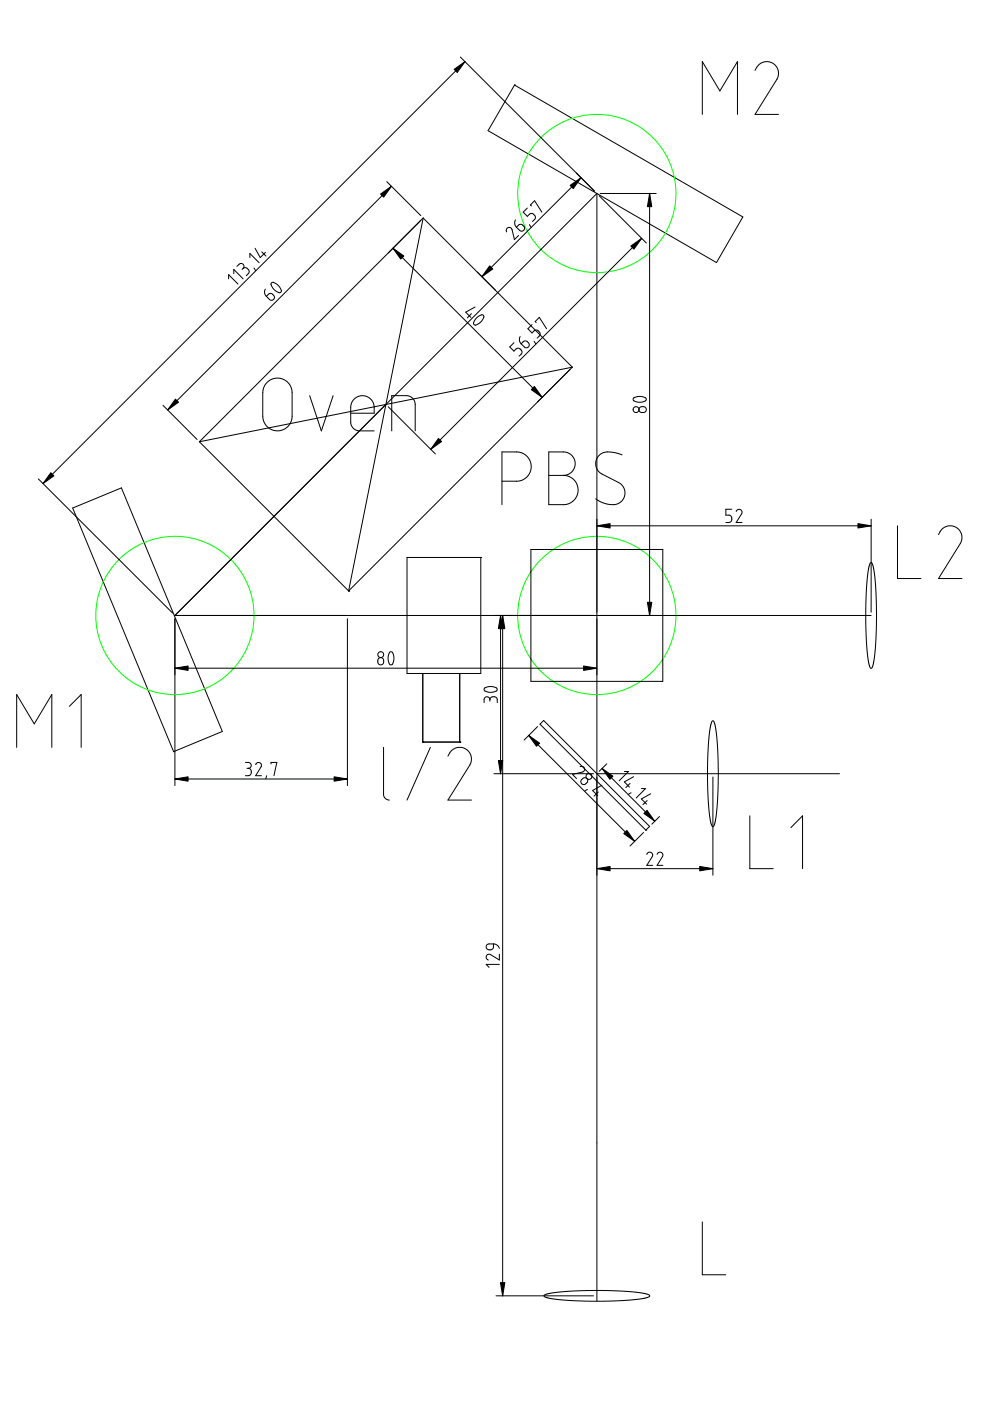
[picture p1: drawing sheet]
<svg xmlns="http://www.w3.org/2000/svg" width="210mm" height="297mm" viewBox="0 0 210 297" stroke-linecap="round" stroke-linejoin="round" font-family="sans-serif">
<g fill="none" stroke="#000" stroke-width=".21">
<path d="M97.6 12.1l28.4 28.4M98.6 13.1l-89.5 89.4M109.1 18h.1M109.1 18l48.4 28-5.6 9.7-48.4-28zM160.1 14.9l.9-1.3 1.2-.5h.8l.7 .2 .6 .5 .5 .6 .3 .9-.1 .8-.2 .6-4.7 7.6h5M82 38.5l7.2 7.2M83 39.5l-47.5 47.4M123.2 37.7l-21 21M148.9 24.3v-11.2l3.7 6.2 3.8-6.2v11.2M48.5 59.1v-.9l2 2M49.6 58v-.9l1.9 2M50.2 56.5l.6-.6h.5l.4 .5-.2 .5"/>
<path d="M51.5 56.9l.3-.2 .5 .1 .5 .6-.1 .5-.5 .6M51.5 56.9l-.2 .2M53 54.6v-.9l1.9 2M53.8 56.8l.4 .6M54.1 52.6l1.1 2 1.1-1.1M55.5 53.4l.9 .9M57.6 60l.3-.1 1 .5 .7 .9v.6l-.4 .2-.9-.6-.7-.9zM83.3 52.6l31.7 31.6M89.2 46.7l-6.9 6.9M89.7 46.2l-47.4 47.5M89.7 46.2l31.6 31.7M89.7 46.2l-15.8 79.1"/>
<path d="M101.2 57.7l3.9 3.8M107.4 49.2l-.1-.4 .2-.4 .6-.2 .4 .4 .6 2.2 .8-.9M109.3 46.6l-.2 .9 .4 .7M109.9 47.7l.6-.1 .6 .4 .1 .5-.2 .4-.6 .1-.9-.8zM111.8 44.1l-.9 .9 .9 .9 .7-.6h.5l.4 .4 .1 .7-.6 .6M112.2 47.6l.4 .6M112.7 43.7l-.2-.2 .8-.9 1.6 2.4M127 41.5l10 10M127.3 41h11.8M136.1 50.5l-44.8 44.8M137.7 41v89.5M56.3 61.3l-.2 .8 .4 .7"/>
<path d="M56.9 62.4l.5-.2 .6 .4 .2 .6-.2 .3-.6 .1-.9-.8zM99.9 66.5l-.8 .9M100.7 65.1l-2 1.1 1.1 1.1M100.9 67.5l1.2-.8 .5 .3-.1 .4-.4 .7-.7 .6-.6 .2-.3-.1-.1-.3zM109 72.7l-.9 .9 .9 .8 .6-.5 .7 .1 .3 .4 .1 .4-.6 .7M110.3 71.4l-.2 .8 .4 .7M110.9 72.5l.3-.2 .6 .1 .4 .6-.1 .5-.4 .2-.4-.1-.8-.7zM112.8 68.8l-.9 .9 .9 .9 .7-.6h.5l.4 .4 .1 .6-.6 .7M113.2 72.3l.4 .6M113.7 68.4l-.2-.2 .8-.9 1.6 2.4M121.3 77.9l-47.4 47.4M121.3 77.9l-79 15.8"/>
<path d="M34.6 85.9l7.2 7.3M42.3 93.7l31.6 31.6M56.6 81.1l1.3-.8 1.6-.1 1.4 .7 .9 1.3 .1 .9v5.8l-.7 1.4-.7 .6-.7 .3-1.3 .1-1.1-.3-1-.8-.6-1.1-.1-.8v-5.4l.2-.8zM65.7 83.9l2.4 7.5 2.5-7.5M74.4 87.6h4.9l-.1-2-.8-1.2-1-.5h-.9l-1 .4-.6 .6-.5 1.2v3.6l.3 .9 .8 .6 3.8 .2M82.3 86.3l10 9.9M83.1 91.4v-7.5h3.5l.6 .3 .5 .5 .3 .9v5.8M116.4 95.8l3.7 .1 1 .5 .7 1 .1 1.2-.4 1.2-.9 .7-1.1 .3 1.1 .2 .9 .5 .6 .7 .4 1.1 .1 1-.4 1-.7 .9-.9 .6-.8 .2h-3.4zM131.9 96.4l-2.2-.5-1.1-.1-.7 .2-.6 .3-.6 .6-.3 .6-.1 1.1 .3 .9 .7 .8 3.9 2 .8 .7 .5 1.2v.7l-.3 .8-.7 .8-1.2 .5-2-.2-2-1M134.4 84.3l.8-.2h.7l1 .2 .1 .4-.2 .3-.4 .2-1.1 .1-.9-.3-.2-.2zM135.6 86.4l.5-.2 .7 .1 .2 .5-.1 .4-.4 .3-.7-.1-.3-.6zM8.1 101.5l28.5 28.5"/>
<path d="M15.4 107.7l10.3-4.3 21.4 51.7-10.3 4.3zM86.3 118.2h15.6v24.6h-15.6zM101.9 118.2h.1M106.4 102h3.8l.9-.4 .7-.6 .6-.9 .2-1.4-.3-1.1-.8-1.1-.7-.4-.8-.3h-3.6v11.2M112.6 116.5h27.9v28h-27.9zM116.4 100.8h3.1M126.6 111.5h58.1M155.2 108h-1.3v1.2h.8l.5 .5v.6l-.2 .3-1.1 .2M156.1 108.4l.2-.3 .4-.1 .5 .2 .1 .3-.1 .4-1.1 1.9h1.2M184.6 119.3h.2l.2 .3 .4 2 .3 3.3 .1 4.6v4.8l-.3 4-.3 2.5-.2 .7-.3 .2-.4-.6-.4-2.1-.3-6.9 .2-8.8 .3-2.7zM184.7 110.1v19.7M190.3 111.5v11.2h5"/>
<path d="M199 113.3l.4-.8 .6-.5 .9-.5h.9l.6 .2 .9 .5 .5 .8 .2 .8-.3 1.3-4.7 7.6h5M37.1 131.2v35.4M73.7 131.2v35.4M73.9 125.3h.1M80.2 139.6l.7-.2 .3 .3 .1 .8-.2 .4-.5 .1-.3-.2-.2-.4zM82.6 138.3l.2-.1 .4 .1 .3 .9-.1 1.1-.2 .5-.2 .2-.4-.2-.3-.9v-.8zM106.1 130.5v33.5M106.6 130.5v144.2M184.7 130.5h-147.6l89.5-89.5v234.9M3.5 158.5v-11.2l3.8 6.2 3.7-6.2v11.2M14.7 149.8l2.5-2.5v11.2M36.8 159.4h.1"/>
<path d="M37.1 141.7h89.5M81.3 158.5v10.1l.5 .8 .7 .2M89.6 157.3h.1M89.6 142.8v14.5h7.9v-14.5M91.2 158.5l-4.9 11.1M97.5 157.3h.1M102.7 145.9l.8-.3h.9l.8 .2 .2 .4-.1 .3-.4 .2-1.1 .1-1-.3-.2-.2zM103.9 148.4l-.4-.6h-.6l-.3 .4v.8M103.9 148.4l.3-.6 .8-.1 .4 .5v.8M103.9 148.4v.3M112.1 155.9l22.5 22.5M114 154.1l-2.9 2.8"/>
<path d="M114.5 153.5l.8-.7 22.4 22.4-.8 .8zM151 152.9l.3-.1 .1 .4 .4 1.9 .4 3.7 .1 4.2-.1 4.9-.2 4-.4 2.4-.2 .7-.2 .3-.5-.7-.3-2.1-.4-6.8 .3-8.9 .3-2.7zM37.1 165.2h36.6M52 161.6l.9 .1 .4 .4-.2 .6-.5 .2M52.3 162.9h.3M52.6 162.9l.6 .3 .1 .8-.4 .4-.9 .1M54.2 162.1l.5-.4 .6 .2 .1 .6-1.2 2h1.2M56.5 164.5l-.1 .6M57.5 162v-.4h1.2l-.6 2.9M95 160.3l.7-1.2 .8-.5 .7-.1h.8l.7 .3 1 1 .2 1.4-.2 .9-4.7 7.5h4.9M104.7 164h21.1M123 162.5l.7 .1 .3 .6-.5 .5-2.1 .5 .8 .9"/>
<path d="M123.5 165.1l.7-.2 .4 .5-.1 .4-.5 .5h-.5l-.3-.4v-.4zM124.5 167.4l-.5 .3M126.6 164h51.4M126.9 167.9l-.9 .9M127.6 166.5l-2 1.1 1.1 1.1M127.7 162.9l11.1 11.2M128.7 161.9l-1.7 1.6M132.4 163.6h.8l-1.9 1.9M133.6 166.1l-.9 .9M133.8 168.1l-.6 .3M134.3 164.7l-1.9 1.1 1.1 1.1M136 167.2h.9l-2 2"/>
<path d="M136.4 176.5l-2.8 2.9M136.9 176h.1M137.2 169.7l-.9 .9M138 168.3l-2 1.1 1.1 1.1M139.8 173.1l-1.6 1.6M151.2 164.7v20.9M159 173v11.2h4.9M167.7 175.5l2.5-2.5v11.2M126.6 184.2h24.6M137.1 181.1l.3-.3 .5-.1 .3 .2 .2 .3-.1 .4-1.2 1.9h1.3M139.3 181.1l.5-.4 .7 .3v.5l-1.2 2h1.2M103.2 200.4l.4-.3h1v.9l-.4 .4h-.7l-.4-.4z"/>
<path d="M104.6 200.1l.8 .3 .5 .7M105.9 202.3v1.2l-2-1.2-.5 .1-.3 .3v.4l.4 .4M105.9 204.5h-2.8l.6 .6M148.9 259.1v11.2h5M105.2 274.7h20.6M115.3 274.7l1.2-.5 2.9-.3 8.2-.3 7.2 .4 2.4 .4 .6 .4-1 .4-3.3 .5-8.6 .2-7-.4-2-.4-.4-.1z"/>
<circle cx="134.9" cy="86.8" r=".62"/>
<circle cx="80.7" cy="138.8" r=".62"/>
<circle cx="124.9" cy="164.6" r=".62"/>
</g>
<g fill="#000" stroke="#000" stroke-width=".21">
<path d="M96.3 14.7l2.3-1.6-1.7 2.3zM80.7 41.1l2.3-1.6-1.7 2.3zM120.9 39.3l2.3-1.6-1.7 2.3zM83.3 52.6l2.3 1.7-.6 .6zM103.8 56.4l.7 .6-2.3 1.7zM133.8 52.2l2.3-1.7-1.7 2.3zM137.7 41l.5 2.8h-.9zM37.2 84.6l.6 .7-2.3 1.6zM93 93l.6 .6-2.3 1.7zM113.3 81.9l1.7 2.3-2.4-1.6zM10.8 100.2l.6 .7-2.3 1.6zM126.6 111.5l2.7-.5v1z"/>
<path d="M181.9 111l2.8 .5-2.8 .5zM106.1 130.5l.5 2.8h-.9zM106.6 130.5l.4 2.8h-.9zM137.3 127.7h.9l-.5 2.8zM37.1 141.7l2.8-.5v.9zM112.1 155.9l2.3 1.7-.7 .6zM123.7 141.2l2.9 .5-2.9 .4zM37.1 165.2l2.8-.5v.9zM70.8 164.7l2.9 .5-2.9 .4zM105.7 161.2h.9l-.5 2.8zM127.7 162.9l2.3 1.7-.7 .6zM132.2 176.7l.7-.6 1.7 2.3z"/>
<path d="M136.5 172.5l.7-.7 1.6 2.3zM126.6 184.2l2.7-.5v.9zM148.4 183.7l2.8 .5-2.8 .4zM106.1 271.9h.9l-.4 2.8z"/>
</g>
<g fill="none" stroke="#0f0" stroke-width=".21">
<circle cx="126.5" cy="41" r="16.8"/>
<circle cx="37.1" cy="130.5" r="16.8"/>
<circle cx="126.5" cy="130.5" r="16.8"/>
</g>
</svg>
